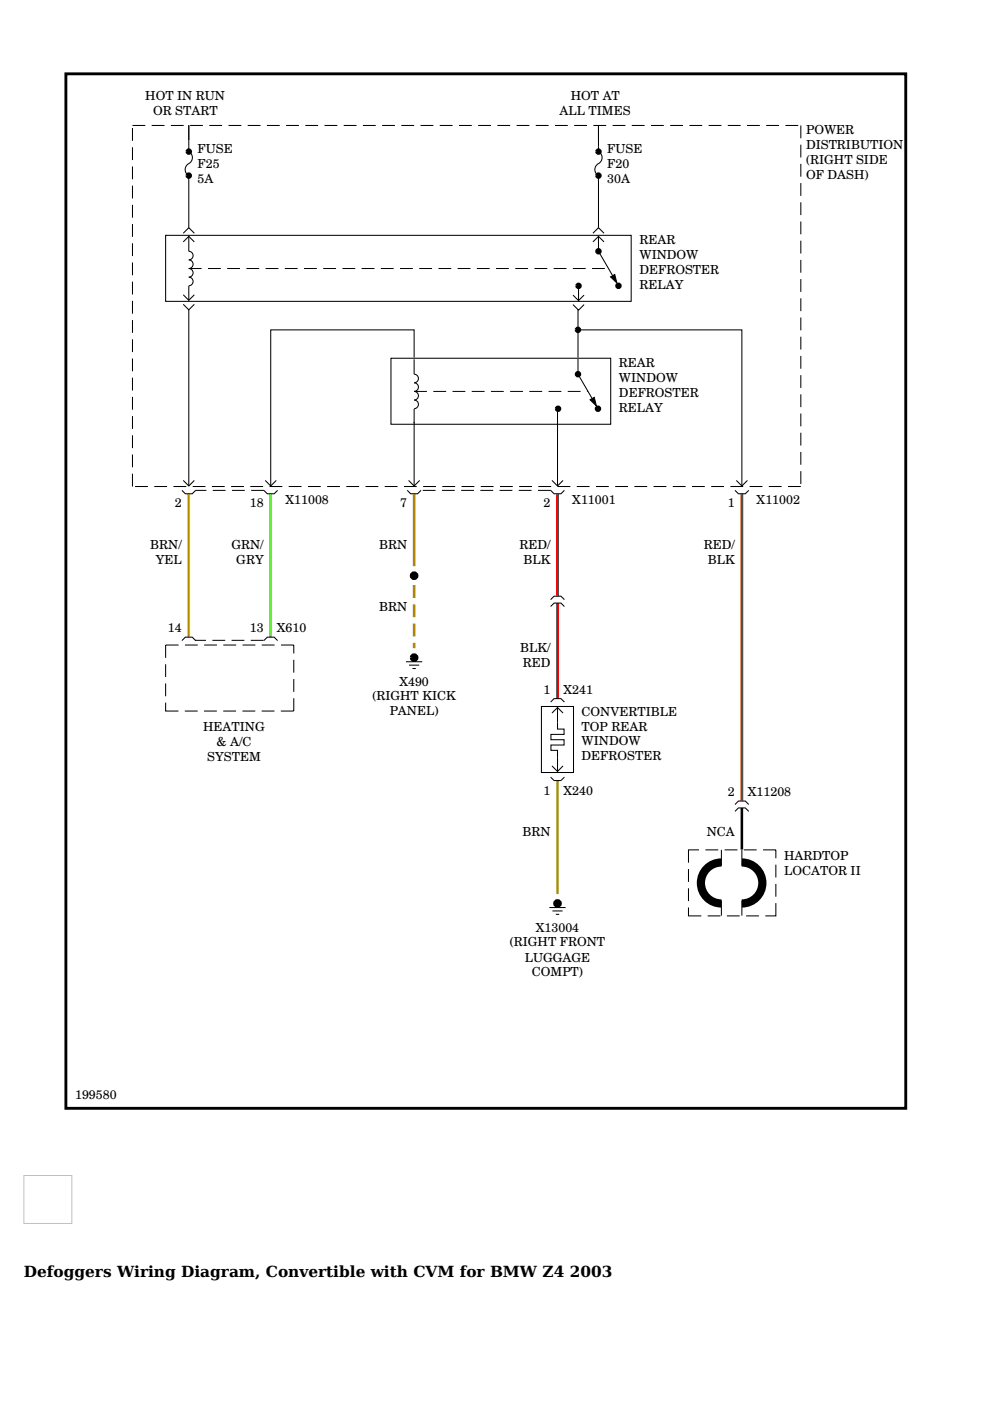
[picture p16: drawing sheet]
<svg xmlns="http://www.w3.org/2000/svg" width="210mm" height="297mm" viewBox="0 0 210 297" stroke-linecap="round" stroke-linejoin="round" font-family="sans-serif">
<defs><g id="words">
<g font-size="3.3">
<text x="5.1" y="270.8">Defoggers Wiring Diagram, Convertible with CVM for BMW Z4</text>
<text x="120.8" y="270.8">2003</text>
</g>
<g font-size="2.6">
<text x="30.8" y="21.3">HOT IN RUN</text>
<text x="121" y="21.3">HOT AT</text>
<text x="32.5" y="24.5">OR START</text>
<text x="118.6" y="24.5">ALL TIMES</text>
<text x="170.9" y="28.5">POWER</text>
<text x="41.9" y="35.6">F25</text>
<text x="41.9" y="32.4">FUSE</text>
<text x="128.7" y="35.6">F20</text>
<text x="128.7" y="32.4">FUSE</text>
<text x="170.9" y="31.6">DISTRIBUTION</text>
<text x="170.9" y="34.8">(RIGHT SIDE</text>
<text x="41.9" y="38.8">5A</text>
<text x="128.7" y="38.8">30A</text>
<text x="170.9" y="38">OF DASH)</text>
<text x="135.6" y="51.8">REAR</text>
<text x="135.6" y="58.1">DEFROSTER</text>
<text x="135.6" y="55">WINDOW</text>
<text x="135.6" y="61.3">RELAY</text>
<text x="131.2" y="77.9">REAR</text>
<text x="131.2" y="81">WINDOW</text>
<text x="131.2" y="84.2">DEFROSTER</text>
<text x="131.2" y="87.4">RELAY</text>
<text x="37.1" y="107.5">2</text>
<text x="53" y="107.5">18</text>
<text x="60.5" y="106.9">X11008</text>
<text x="84.9" y="107.5">7</text>
<text x="115.3" y="107.5">2</text>
<text x="121.3" y="106.9">X11001</text>
<text x="154.4" y="107.5">1</text>
<text x="160.4" y="106.9">X11002</text>
<text x="31.9" y="116.4">BRN/</text>
<text x="33" y="119.6">YEL</text>
<text x="49.1" y="116.4">GRN/</text>
<text x="50.1" y="119.6">GRY</text>
<text x="80.4" y="116.4">BRN</text>
<text x="110.1" y="116.4">RED/</text>
<text x="111" y="119.6">BLK</text>
<text x="149.2" y="116.4">RED/</text>
<text x="150.1" y="119.6">BLK</text>
<text x="80.4" y="129.5">BRN</text>
<text x="35.6" y="134.1">14</text>
<text x="53" y="134.1">13</text>
<text x="58.7" y="134.1">X610</text>
<text x="110.3" y="138.1">BLK/</text>
<text x="110.9" y="141.3">RED</text>
<text x="79" y="148.4">(RIGHT KICK</text>
<text x="84.7" y="145.5">X490</text>
<text x="115.3" y="147.1">1</text>
<text x="119.5" y="147.1">X241</text>
<text x="43.1" y="155">HEATING</text>
<text x="82.6" y="151.6">PANEL)</text>
<text x="123.3" y="154.9">TOP REAR</text>
<text x="123.3" y="151.7">CONVERTIBLE</text>
<text x="43.9" y="161.4">SYSTEM</text>
<text x="45.9" y="158.2">&amp; A/C</text>
<text x="123.3" y="158">WINDOW</text>
<text x="123.3" y="161.2">DEFROSTER</text>
<text x="115.3" y="168.6">1</text>
<text x="119.5" y="168.6">X240</text>
<text x="154.4" y="168.8">2</text>
<text x="158.6" y="168.8">X11208</text>
<text x="110.8" y="177.2">BRN</text>
<text x="149.9" y="177.2">NCA</text>
<text x="166.3" y="182.4">HARDTOP</text>
<text x="166.3" y="185.6">LOCATOR II</text>
<text x="113.6" y="197.6">X13004</text>
<text x="108.1" y="200.5">(RIGHT FRONT</text>
<text x="111.3" y="203.9">LUGGAGE</text>
<text x="112.8" y="206.8">COMPT)</text>
<text x="15.9" y="233">199580</text>
</g>
</g></defs>
<g fill="none" stroke="#000" stroke-width=".22">
<path d="M28.1 26.6h2.7M28.1 27.1v2.8M28.1 31.2v2.7M28.1 35.3v2.7M28.1 39.4v2.7M32.2 26.6h2.7M36.2 26.6h2.7M40 26.5v5.6a1.52 1.52 0 0 1 .8 1.5 1.52 1.52 0 0 1-1.1 1.3 1.44 1.44 0 0 0 .3 2.3v11.1M40.3 26.6h2.7M44.4 26.6h2.7M48.4 26.6h2.8M52.5 26.6h2.7"/>
<path d="M56.6 26.6h2.7M60.7 26.6h2.7M64.7 26.6h2.7M68.8 26.6h2.7M72.9 26.6h2.7M76.9 26.6h2.8M81 26.6h2.7M85.1 26.6h2.7M89.2 26.6h2.7M93.2 26.6h2.8M97.3 26.6h2.7M101.4 26.6h2.7"/>
<path d="M105.5 26.6h2.7M109.5 26.6h2.7M113.6 26.6h2.7M117.7 26.6h2.7M121.7 26.6h2.8M125.8 26.6h2.7M126.9 26.5v5.6a1.52 1.52 0 0 1 .7 1.5 1.52 1.52 0 0 1-1 1.3 1.44 1.44 0 0 0 .3 2.3v11.1M129.9 26.6h2.7M134 26.6h2.7M138 26.6h2.7M142.1 26.6h2.7M146.2 26.6h2.7"/>
<path d="M150.2 26.6h2.8M154.3 26.6h2.7M158.4 26.6h2.7M162.5 26.6h2.7M166.5 26.6h2.7M169.8 26.6v2.7M169.8 30.7v2.7M169.8 34.7v2.8M169.8 38.8v2.7M28.1 43.4v2.7M28.1 47.5v2.7M28.1 51.6v2.7"/>
<path d="M28.1 55.6v2.8M28.1 59.7v2.7M35.1 49.9h98.7v14h-98.7zM38.9 49.4l1.1-1.1 1.2 1.1M38.9 51.3l1.1-1.2 1.2 1.2M40 50.1v3.2a.91 .91 0 0 1 .9 .9 .91 .91 0 0 1-.9 .9 .91 .91 0 0 1 .9 .9 .91 .91 0 0 1-.9 .9 .91 .91 0 0 1 .9 .9 .91 .91 0 0 1-.9 1 .91 .91 0 0 1 .9 .9 .91 .91 0 0 1-.9 .9M125.7 49.4l1.2-1.1 1.2 1.1M125.7 51.3l1.2-1.2 1.2 1.2M126.9 50.1v3.2l3 5.1M169.8 42.9v2.7M169.8 47v2.7M169.8 51v2.7"/>
<path d="M169.8 55.1v2.7M169.8 59.2v2.7M28.1 63.8v2.7M28.1 67.9v2.7M28.1 71.9v2.7M28.1 76v2.7M38.9 64.5l1.1 1.2 1.2-1.2M38.9 62.5l1.1 1.2 1.2-1.2M40 60.6v3.1M40 65.6v37.4M82.9 76h46.6v14h-46.6zM87.8 76.2v3.1a.91 .91 0 0 1 .9 .9 .91 .91 0 0 1-.9 1 .91 .91 0 0 1 .9 .9 .91 .91 0 0 1-.9 .9 .91 .91 0 0 1 .9 .9 .91 .91 0 0 1-.9 .9 .91 .91 0 0 1 .9 .9 .91 .91 0 0 1-.9 .9"/>
<path d="M87.8 75.8v-5.9h-30.4v33.1M121.5 62.6l1.2 1.1 1.1-1.1M121.5 64.6l1.2 1.2 1.1-1.2M122.5 76.1v3.2l3.1 5.2M122.5 69.9h34.8v33.3M122.5 65.6v10.2M122.7 60.6v3.3M169.8 63.2v2.8M169.8 67.3v2.7M169.8 71.4v2.7M169.8 75.5v2.7M169.8 79.5v2.7"/>
<path d="M28.1 80.1v2.7M28.1 84.1v2.8M28.1 88.2v2.7M28.1 92.3v2.7M28.1 96.4v2.7M87.8 86.7v16.3M118.2 87.2v15.8M169.8 83.6v2.7M169.8 87.7v2.7M169.8 91.7v2.8M169.8 95.8v2.7M169.8 99.9v2.7"/>
<path d="M28.1 100.4v2.8M28.6 103.2h2.8M32.7 103.2h2.7M36.8 103.2h2.7M38.6 104l.7 .7h1.5l.7-.7M38.9 101.9l1.1 1.1 1.2-1.1M40.9 103.2h2.7M44.9 103.2h2.7M49 103.2h2.7M53.1 103.2h2.7M55.9 104l.8 .7h1.4l.8-.7M56.2 101.9l1.2 1.1 1.2-1.1"/>
<path d="M57.1 103.2h2.8M61.2 103.2h2.7M65.3 103.2h2.7M69.4 103.2h2.7M73.4 103.2h2.7M77.5 103.2h2.7M81.6 103.2h2.7M85.6 103.2h2.8M86.3 104l.8 .7h1.4l.8-.7M86.6 101.9l1.2 1.1 1.2-1.1M89.7 103.2h2.7M93.8 103.2h2.7"/>
<path d="M97.9 103.2h2.7M101.9 103.2h2.7M106 103.2h2.7M110.1 103.2h2.7M114.1 103.2h2.8M116.7 104l.8 .7h1.4l.8-.7M117 101.9l1.2 1.1 1.2-1.1M118.2 103.2h2.7M122.3 103.2h2.7M126.4 103.2h2.7M130.4 103.2h2.7M134.5 103.2h2.7"/>
<path d="M138.6 103.2h2.7M142.6 103.2h2.8M146.7 103.2h2.7M150.8 103.2h2.7M154.9 103.2h2.7M155.8 104l.8 .7h1.4l.8-.7M156.1 101.9l1.2 1.1 1.2-1.1M158.9 103.2h2.7M163 103.2h2.7M167.1 103.2h2.7M37.9 136.8h-2.8v2.7M38.6 135.8l.7-.7h1.5l.7 .7"/>
<path d="M39.2 136.8h2.7M43.3 136.8h2.7M47.4 136.8h2.7M51.4 136.8h2.7M55.5 136.8h2.7M55.9 135.8l.8-.7h1.4l.8 .7M59.6 136.8h2.7v1.7M62.3 139.9v2.7M116.7 128.6l.8-.7h1.4l.8 .7M116.7 127.1l.8-.7h1.4l.8 .7M35.1 149v1.8h2.7M35.1 140.8v2.7"/>
<path d="M35.1 144.9v2.7M39.2 150.8h2.7M43.3 150.8h2.7M47.3 150.8h2.7M51.4 150.8h2.7M55.5 150.8h2.7M62.3 148v2.8h-2.8M62.3 144v2.7M86.1 140.3h3.4M86.7 141h2.2M87.4 141.7h.8M114.8 149.8h6.8v14h-6.8z"/>
<path d="M116.7 148.9l.8-.8h1.4l.8 .8M117 151.2l1.2-1.2 1.2 1.2M118.2 150v4.6h1.4v1.1h-2.8v1.1h2.8v1.2h-2.8v1.1h1.4v1.4M116.7 164.8l.8 .7h1.4l.8-.7M117 162.4l1.2 1.2 1.2-1.2M118.2 160.5v3.1M155.8 170.6l.8-.8h1.4l.8 .8M155.8 172l.8-.7h1.4l.8 .7M116.5 192.4h3.4M117.1 193.1h2.2M117.8 193.9h.8M146 192.4v1.8h2.7"/>
<path d="M146 184.3v2.7M146 188.3v2.7M148.2 180.2h-2.2v2.7M149.6 180.2h2.7M150 194.2h2.8M153 180.2v3.4M153 190.9v3.2M153.6 180.2h2.8M154.1 194.2h2.7M157.3 180.2v3.4M157.3 190.9v3.2M157.7 180.2h2.7"/>
<path d="M158.2 194.2h2.7M161.8 180.2h2.7v1.8M164.5 191.5v2.7h-2.2M164.5 183.3v2.7M164.5 187.4v2.7"/>
</g>
<g fill="none" stroke="#000" stroke-width=".21">
<path d="M40 56.9h2.7M44.1 56.9h2.7M48.2 56.9h2.7M52.2 56.9h2.8M56.3 56.9h2.7M60.4 56.9h2.7M64.5 56.9h2.7M68.5 56.9h2.7M72.6 56.9h2.7M76.7 56.9h2.7M80.7 56.9h2.8M84.8 56.9h2.7"/>
<path d="M88.9 56.9h2.7M93 56.9h2.7M97 56.9h2.7M101.1 56.9h2.7M105.2 56.9h2.7M109.2 56.9h2.8M113.3 56.9h2.7M117.4 56.9h2.7M121.5 56.9h2.7M125.5 56.9h2.7M129.4 58.7l.9-.5 .5 1.8zM87.8 83h2.7"/>
<path d="M91.9 83h2.7M95.9 83h2.8M100 83h2.7M104.1 83h2.7M108.2 83h2.7M112.2 83h2.7M116.3 83h2.7M120.4 83h2.7M124.4 83h.2M125.1 84.8l.9-.6 .5 1.9zM41.4 104h2.4M45.1 104h2.7"/>
<path d="M49.2 104h2.7M53.3 104h2.7M89.6 104h2.7M93.7 104h2.7M97.8 104h2.7M101.8 104h2.8M105.9 104h2.7M110 104h2.7M114.1 104h2.7M41.3 135.8h2.4M45 135.8h2.7M49.1 135.8h2.7"/>
<path d="M53.2 135.8h2.7"/>
</g>
<path d="M14 15.7h178v219.3h-178z" fill="none" stroke="#000" stroke-width=".61" stroke-linecap="butt"/>
<path d="M153 182.9a4.3 4.3 0 0 0-4.4 4.3 4.3 4.3 0 0 0 4.4 4.4M157.3 182.9a4.3 4.3 0 0 1 4.3 4.3 4.3 4.3 0 0 1-4.3 4.4" fill="none" stroke="#000" stroke-width="1.7" stroke-linecap="butt"/>
<path d="M157.3 171.3v8.8" fill="none" stroke="#000" stroke-width=".54"/>
<path d="M129.4 58.7l.9-.5 .5 1.8zM125.1 84.8l.9-.6 .5 1.9z" fill="#000"/>
<g fill="none" stroke="#000" stroke-width=".68" stroke-linecap="butt">
<circle cx="40" cy="37.2" r=".34"/>
<circle cx="40" cy="32.1" r=".34"/>
<circle cx="126.9" cy="37.2" r=".34"/>
<circle cx="126.9" cy="32.1" r=".34"/>
<circle cx="126.9" cy="53.3" r=".34"/>
<circle cx="122.5" cy="69.9" r=".34"/>
<circle cx="122.5" cy="79.3" r=".34"/>
<circle cx="122.7" cy="60.6" r=".34"/>
<circle cx="131.1" cy="60.6" r=".34"/>
<circle cx="118.3" cy="86.7" r=".34"/>
<circle cx="126.8" cy="86.7" r=".34"/>
</g>
<g fill="none" stroke="#000" stroke-width=".91" stroke-linecap="butt">
<circle cx="87.8" cy="122.1" r=".46"/>
<circle cx="87.8" cy="139.4" r=".46"/>
<circle cx="118.2" cy="191.6" r=".46"/>
</g>
<path d="M87.8 104.7v15.4M87.8 124.1v2.7M87.8 128.1v2.7M87.8 132.2v2.7M87.8 136.3v1.1M118.2 165.5v24.1" fill="none" stroke="#b28600" stroke-width=".54"/>
<path d="M39.9 104.7v30.4" fill="none" stroke="#b28600" stroke-width=".36"/>
<path d="M40.2 104.7v30.4" fill="none" stroke="#ff0" stroke-width=".21"/>
<path d="M57.3 104.7v30.4" fill="none" stroke="#39e500" stroke-width=".36"/>
<path d="M57.6 104.7v30.4" fill="none" stroke="#afafaf" stroke-width=".21"/>
<path d="M118.1 104.7v21.7M157.2 104.7v65.1" fill="none" stroke="#f00" stroke-width=".36"/>
<path d="M118.4 104.7v21.7M157.5 104.7v65.1" fill="none" stroke="#323232" stroke-width=".21"/>
<path d="M118.1 127.9v20.2" fill="none" stroke="#323232" stroke-width=".36"/>
<path d="M118.4 127.9v20.2" fill="none" stroke="#f00" stroke-width=".21"/>
<path d="M5.1 249.2h10.1v10.2h-10.1z" fill="none" stroke="#c0c0c0" stroke-width=".21"/>
<use href="#words"/>
</svg>
